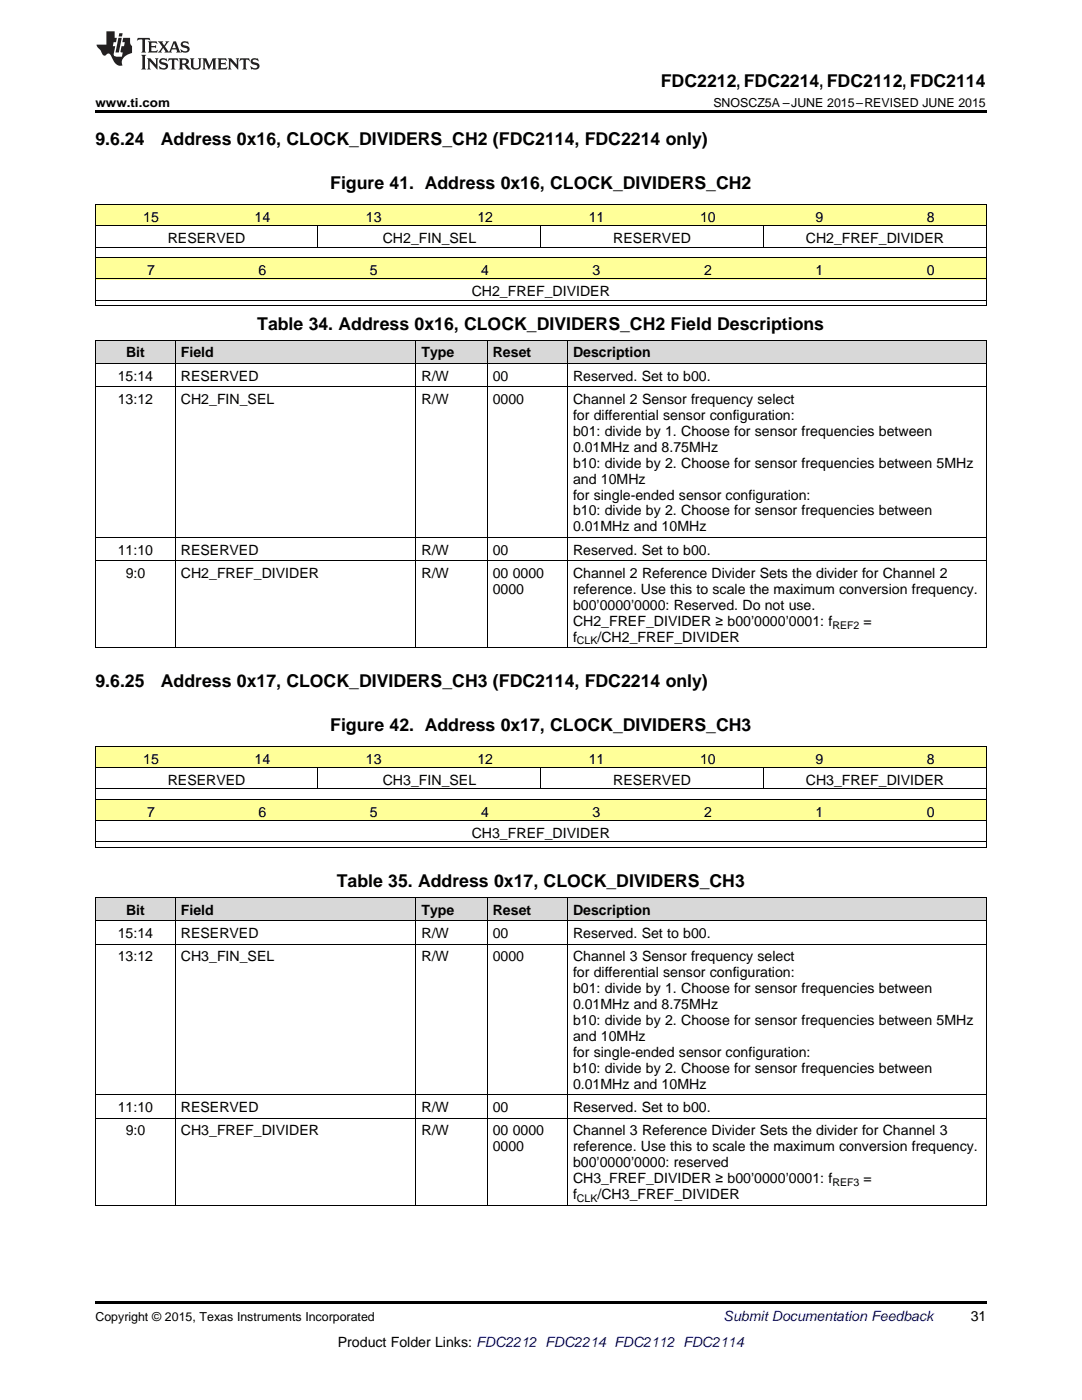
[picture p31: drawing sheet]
<svg xmlns="http://www.w3.org/2000/svg" width="216mm" height="279mm" viewBox="0 0 216 279" stroke-linecap="round" stroke-linejoin="round" font-family="sans-serif">
<defs><g id="words">
<g font-size="3.5">
<text x="131.9" y="17.3">FDC2212, FDC2214, FDC2112, FDC2114</text>
<text x="19" y="28.9">9.6.24</text>
<text x="32.1" y="28.9">Address 0x16, CLOCK_DIVIDERS_CH2 (FDC2114, FDC2214 only)</text>
<text x="65.9" y="37.7">Figure 41. Address 0x16, CLOCK_DIVIDERS_CH2</text>
<text x="51.3" y="65.8">Table 34. Address 0x16, CLOCK_DIVIDERS_CH2 Field Descriptions</text>
<text x="19" y="137.1">9.6.25</text>
<text x="32.1" y="137.1">Address 0x17, CLOCK_DIVIDERS_CH3 (FDC2114, FDC2214 only)</text>
<text x="65.9" y="145.8">Figure 42. Address 0x17, CLOCK_DIVIDERS_CH3</text>
<text x="67.2" y="177.1">Table 35. Address 0x17, CLOCK_DIVIDERS_CH3</text>
</g>
<g font-size="2.8">
<text x="28.6" y="44.3">15</text>
<text x="50.8" y="44.3">14</text>
<text x="73" y="44.3">13</text>
<text x="95.2" y="44.3">12</text>
<text x="117.5" y="44.3">11</text>
<text x="139.7" y="44.3">10</text>
<text x="162.7" y="44.3">9</text>
<text x="184.9" y="44.3">8</text>
<text x="33.5" y="48.5">RESERVED</text>
<text x="76.4" y="48.5">CH2_FIN_SEL</text>
<text x="122.4" y="48.5">RESERVED</text>
<text x="160.8" y="48.5">CH2_FREF_DIVIDER</text>
<text x="29.4" y="54.9">7</text>
<text x="51.6" y="54.9">6</text>
<text x="73.8" y="54.9">5</text>
<text x="94.1" y="59.1">CH2_FREF_DIVIDER</text>
<text x="96" y="54.9">4</text>
<text x="118.3" y="54.9">3</text>
<text x="140.5" y="54.9">2</text>
<text x="162.7" y="54.9">1</text>
<text x="184.9" y="54.9">0</text>
<text x="25.2" y="71.3">Bit</text>
<text x="36.1" y="71.3">Field</text>
<text x="84.1" y="71.3">Type</text>
<text x="98.3" y="71.3">Reset</text>
<text x="114.3" y="71.3">Description</text>
<text x="23.5" y="76">15:14</text>
<text x="36.1" y="76">RESERVED</text>
<text x="84.1" y="76">R/W</text>
<text x="98.3" y="76">00</text>
<text x="114.3" y="76">Reserved. Set to b00.</text>
<text x="23.5" y="80.6">13:12</text>
<text x="36.1" y="80.6">CH2_FIN_SEL</text>
<text x="84.1" y="80.6">R/W</text>
<text x="98.3" y="80.6">0000</text>
<text x="114.3" y="80.6">Channel 2 Sensor frequency select</text>
<text x="114.3" y="83.8">for differential sensor configuration:</text>
<text x="114.3" y="87">b01: divide by 1. Choose for sensor frequencies between</text>
<text x="114.3" y="90.2">0.01MHz and 8.75MHz</text>
<text x="114.3" y="93.3">b10: divide by 2. Choose for sensor frequencies between 5MHz</text>
<text x="114.3" y="96.5">and 10MHz</text>
<text x="114.3" y="99.7">for single-ended sensor configuration:</text>
<text x="114.3" y="102.9">b10: divide by 2. Choose for sensor frequencies between</text>
<text x="114.3" y="106">0.01MHz and 10MHz</text>
<text x="23.5" y="110.7">11:10</text>
<text x="36.1" y="110.7">RESERVED</text>
<text x="84.1" y="110.7">R/W</text>
<text x="98.3" y="110.7">00</text>
<text x="114.3" y="110.7">Reserved. Set to b00.</text>
<text x="25.1" y="115.4">9:0</text>
<text x="36.1" y="115.4">CH2_FREF_DIVIDER</text>
<text x="84.1" y="115.4">R/W</text>
<text x="98.3" y="115.4">00</text>
<text x="98.3" y="118.5">0000</text>
<text x="102.3" y="115.4">0000</text>
<text x="114.3" y="115.4">Channel 2 Reference Divider Sets the divider for Channel 2</text>
<text x="114.3" y="118.5">reference. Use this to scale the maximum conversion frequency.</text>
<text x="114.3" y="121.7">b00’0000’0000: Reserved. Do not use.</text>
<text x="114.3" y="124.9">CH2_FREF_DIVIDER ≥ b00’0000’0001: f</text>
<text x="172.3" y="124.9">=</text>
<text x="114.3" y="128.1">f</text>
<text x="119.2" y="128.1">/CH2_FREF_DIVIDER</text>
<text x="28.6" y="152.4">15</text>
<text x="50.8" y="152.4">14</text>
<text x="73" y="152.4">13</text>
<text x="95.2" y="152.4">12</text>
<text x="117.5" y="152.4">11</text>
<text x="139.7" y="152.4">10</text>
<text x="162.7" y="152.4">9</text>
<text x="184.9" y="152.4">8</text>
<text x="33.5" y="156.6">RESERVED</text>
<text x="76.4" y="156.6">CH3_FIN_SEL</text>
<text x="122.4" y="156.6">RESERVED</text>
<text x="160.8" y="156.6">CH3_FREF_DIVIDER</text>
<text x="29.4" y="163">7</text>
<text x="51.6" y="163">6</text>
<text x="73.8" y="163">5</text>
<text x="94.1" y="167.2">CH3_FREF_DIVIDER</text>
<text x="96" y="163">4</text>
<text x="118.3" y="163">3</text>
<text x="140.5" y="163">2</text>
<text x="162.7" y="163">1</text>
<text x="184.9" y="163">0</text>
<text x="25.2" y="182.6">Bit</text>
<text x="36.1" y="182.6">Field</text>
<text x="84.1" y="182.6">Type</text>
<text x="98.3" y="182.6">Reset</text>
<text x="114.3" y="182.6">Description</text>
<text x="23.5" y="187.2">15:14</text>
<text x="23.5" y="191.9">13:12</text>
<text x="36.1" y="187.2">RESERVED</text>
<text x="36.1" y="191.9">CH3_FIN_SEL</text>
<text x="84.1" y="187.2">R/W</text>
<text x="84.1" y="191.9">R/W</text>
<text x="98.3" y="187.2">00</text>
<text x="98.3" y="191.9">0000</text>
<text x="114.3" y="187.2">Reserved. Set to b00.</text>
<text x="114.3" y="191.9">Channel 3 Sensor frequency select</text>
<text x="114.3" y="195.1">for differential sensor configuration:</text>
<text x="114.3" y="198.2">b01: divide by 1. Choose for sensor frequencies between</text>
<text x="114.3" y="201.4">0.01MHz and 8.75MHz</text>
<text x="114.3" y="204.6">b10: divide by 2. Choose for sensor frequencies between 5MHz</text>
<text x="114.3" y="207.8">and 10MHz</text>
<text x="114.3" y="210.9">for single-ended sensor configuration:</text>
<text x="114.3" y="214.1">b10: divide by 2. Choose for sensor frequencies between</text>
<text x="23.5" y="221.9">11:10</text>
<text x="36.1" y="221.9">RESERVED</text>
<text x="84.1" y="221.9">R/W</text>
<text x="98.3" y="221.9">00</text>
<text x="114.3" y="217.3">0.01MHz and 10MHz</text>
<text x="114.3" y="221.9">Reserved. Set to b00.</text>
<text x="25.1" y="226.6">9:0</text>
<text x="36.1" y="226.6">CH3_FREF_DIVIDER</text>
<text x="84.1" y="226.6">R/W</text>
<text x="98.3" y="226.6">00</text>
<text x="102.3" y="226.6">0000</text>
<text x="114.3" y="226.6">Channel 3 Reference Divider Sets the divider for Channel 3</text>
<text x="98.3" y="229.8">0000</text>
<text x="114.3" y="229.8">reference. Use this to scale the maximum conversion frequency.</text>
<text x="114.3" y="232.9">b00’0000’0000: reserved</text>
<text x="114.3" y="236.1">CH3_FREF_DIVIDER ≥ b00’0000’0001: f</text>
<text x="114.3" y="239.3">f</text>
<text x="119.2" y="239.3">/CH3_FREF_DIVIDER</text>
<text x="172.3" y="236.1">=</text>
<text x="193.7" y="263.6">31</text>
<text x="67.4" y="268.9">Product Folder Links: FDC2212 FDC2214 FDC2112 FDC2114</text>
</g>
<text font-size="2.8" fill="#0000c8" x="144.4" y="263.6">Submit Documentation Feedback</text>
<g font-size="2.5">
<text x="19" y="21.4">www.ti.com</text>
<text x="142.3" y="21.4">SNOSCZ5A –JUNE 2015–REVISED JUNE 2015</text>
<text x="19" y="263.6">Copyright © 2015, Texas Instruments Incorporated</text>
</g>
<g font-size="2.1">
<text x="166.1" y="125.4">REF2</text>
<text x="115.1" y="128.6">CLK</text>
<text x="115.1" y="239.9">CLK</text>
<text x="166.1" y="236.7">REF3</text>
</g>
</g></defs>
<g fill="#d8d8d8">
<path d="M19 179.2h16v4.6h-16z"/>
<path d="M35 179.2h48v4.6h-48z"/>
<path d="M83 179.2h14.3v4.6h-14.3z"/>
<path d="M97.3 179.2h16v4.6h-16z"/>
<path d="M113.3 179.2h83.5v4.6h-83.5z"/>
</g>
<g fill="#ff9">
<path d="M19 159.6h22.3v4.2h-22.3z"/>
<path d="M41.3 159.6h22.2v4.2h-22.2z"/>
<path d="M63.5 159.6h22.2v4.2h-22.2z"/>
<path d="M85.7 159.6h22.2v4.2h-22.2z"/>
<path d="M107.9 159.6h22.3v4.2h-22.3z"/>
<path d="M130.2 159.6h22.2v4.2h-22.2z"/>
<path d="M152.4 159.6h22.2v4.2h-22.2z"/>
<path d="M174.6 159.6h22.2v4.2h-22.2z"/>
<path d="M19 149h22.3v4.2h-22.3z"/>
<path d="M41.3 149h22.2v4.2h-22.2z"/>
<path d="M63.5 149h22.2v4.2h-22.2z"/>
<path d="M85.7 149h22.2v4.2h-22.2z"/>
<path d="M107.9 149h22.3v4.2h-22.3z"/>
<path d="M130.2 149h22.2v4.2h-22.2z"/>
<path d="M152.4 149h22.2v4.2h-22.2z"/>
<path d="M174.6 149h22.2v4.2h-22.2z"/>
</g>
<g fill="#d8d8d8">
<path d="M19 67.9h16v4.7h-16z"/>
<path d="M35 67.9h48v4.7h-48z"/>
<path d="M83 67.9h14.3v4.7h-14.3z"/>
<path d="M97.3 67.9h16v4.7h-16z"/>
<path d="M113.3 67.9h83.5v4.7h-83.5z"/>
</g>
<g fill="#ff9">
<path d="M19 51.5h22.3v4.2h-22.3z"/>
<path d="M41.3 51.5h22.2v4.2h-22.2z"/>
<path d="M63.5 51.5h22.2v4.2h-22.2z"/>
<path d="M85.7 51.5h22.2v4.2h-22.2z"/>
<path d="M107.9 51.5h22.3v4.2h-22.3z"/>
<path d="M130.2 51.5h22.2v4.2h-22.2z"/>
<path d="M152.4 51.5h22.2v4.2h-22.2z"/>
<path d="M174.6 51.5h22.2v4.2h-22.2z"/>
<path d="M19 40.9h22.3v4.2h-22.3z"/>
<path d="M41.3 40.9h22.2v4.2h-22.2z"/>
<path d="M63.5 40.9h22.2v4.2h-22.2z"/>
<path d="M85.7 40.9h22.2v4.2h-22.2z"/>
<path d="M107.9 40.9h22.3v4.2h-22.3z"/>
<path d="M130.2 40.9h22.2v4.2h-22.2z"/>
<path d="M152.4 40.9h22.2v4.2h-22.2z"/>
<path d="M174.6 40.9h22.2v4.2h-22.2z"/>
</g>
<g fill="#000">
<path d="M19 22h177.8v.5h-177.8zM19 50.4h.2v1.1h-.2zM19 49.4h.2v1h-.2zM196.7 50.4h.1v1.1h-.1zM196.7 49.4h.1v1h-.1zM19 59.9h.2v1.1h-.2zM196.7 59.9h.1v1.1h-.1zM19 129.3h.2zM82.9 129.3h.1zM97.2 129.3h.1zM113.2 129.3h.1zM196.7 129.3h.1z"/>
<path d="M19 158.5h.2v1.1h-.2zM19 157.5h.2v1h-.2zM196.7 158.5h.1v1.1h-.1zM196.7 157.5h.1v1h-.1zM19 168.1h.2v1h-.2zM196.7 168.1h.1v1h-.1zM19 240.5l.2 .1zM82.9 240.5l.1 .1zM97.2 240.5l.1 .1zM113.2 240.5l.1 .1zM196.7 240.5l.1 .1zM19 259.7h177.8v.5h-177.8z"/>
</g>
<g fill="none" stroke="#000" stroke-width=".2">
<path d="M19 59.9h177.8M19 55.7h177.8M19 51.4h177.8M19 49.3h177.8M19 45.1h177.8M19 40.8h177.8M19.1 40.9v8.5M19.1 51.5v8.4M63.4 45.1v4.3M107.9 45.1v4.3M152.3 45.1v4.3M196.8 40.9v8.5"/>
<path d="M196.8 51.5v8.4M19 67.9h177.8v61.4M19 77.2h177.8M19 72.5h177.8M19 60.9h177.8M19.1 67.9v61.4M35 67.9v61.4M83 67.9v61.4M97.2 67.9v61.4M113.2 67.9v61.4M19 111.9h177.8M19 107.3h177.8"/>
<path d="M19 129.3h177.8M19 159.5h177.8M19 157.4h177.8M19 153.2h177.8M19 149h177.8M19.1 149v8.5M19.1 159.6v8.5M63.4 153.2v4.3M107.9 153.2v4.3M152.3 153.2v4.3M196.8 149v8.5M196.8 159.6v8.5"/>
<path d="M19 179.1h177.8v61.5M19 169.1h177.8M19 168h177.8M19 163.8h177.8M19.1 179.1v61.5M35 179.1v61.5M83 179.1v61.5M97.2 179.1v61.5M113.2 179.1v61.5M19 188.4h177.8M19 183.8h177.8M19 218.5h177.8"/>
<path d="M19 223.1h177.8M19 240.5h177.8"/>
</g>
<g fill="#231f20">
<path d="M27.5 7.6l-.1 .5 .4-.2h.6v.1v2.1l-.2 .4h1l-.3-.4v-2.1l.1-.1h.5l.5 .2-.2-.5zM29.5 8.3l.2 .3v1.5l-.2 .4h1.8l.2-.6a1.04 1.04 0 0 1-1.3 .2v-.7h.6l.3 .2v-.6l-.3 .2h-.6v-.6l.8-.1 .4 .3-.2-.5zM31.5 8.3l.9 1.1-.9 1.1h.8l-.2-.2 .5-.7 .4 .7-.2 .2h1.5l-.1-.2 .1-.4h.9l.1 .4-.2 .2h1l-.3-.3-.7-1.9h-.5l-.9 2-.8-1 .9-1h-.8l.1 .3-.3 .5-.4-.6 .2-.2zM34.7 8.6l.4 1h-.7zM36.3 8.4a.63 .63 0 0 0-.2 .7 .63 .63 0 0 0 .6 .4l.6 .2 .1 .2a.75 .75 0 0 1-.7 .4 .75 .75 0 0 1-.6-.5l.1 .7 .1-.1a1.11 1.11 0 0 0 1.5-.6 1.13 1.13 0 0 0-1.2-.8l-.1-.4a1.04 1.04 0 0 1 1.2 .2l-.2-.5-.1 .1-.5-.2zM28.2 10.9l.2 .4v2.2l-.2 .4h1l-.3-.4v-2.2l.3-.4zM29.3 11.6l.3 .4v1.5l-.3 .4h.8l-.2-.4v-1.3l1.5 1.7v-1.9l.2-.4h-.7l.2 .4v.9l-1.1-1.3zM32 11.8a.62 .62 0 0 0-.2 .7 .62 .62 0 0 0 .6 .4l.6 .1 .1 .3a.76 .76 0 0 1-.7 .3 .76 .76 0 0 1-.6-.4l.1 .7 .1-.1a1.11 1.11 0 0 0 1.5-.6 1.13 1.13 0 0 0-1.2-.8l-.1-.4a1.04 1.04 0 0 1 1.2 .2l-.2-.6-.1 .1-.5-.1zM33.7 11.6l-.2 .6a.61 .61 0 0 1 .8-.3v1.6l-.2 .4h.9l-.2-.4v-1.6a.63 .63 0 0 1 .8 .3l-.2-.6zM35.6 11.6l.3 .4v1.5l-.3 .4h1l-.2-.2v-.8l.5 .2a.76 .76 0 0 0 1.2 .7l-1-1a.58 .58 0 0 0 .6-.5 .58 .58 0 0 0-.5-.6zM36.4 11.9h.1a.45 .45 0 0 1 .5 .1 .45 .45 0 0 1 .1 .5l-.7 .2zM37.9 11.6l.2 .2a2.17 2.17 0 0 0 .3 1.9 .99 .99 0 0 0 1.6-.6v-1.1l.2-.4h-.7l.2 .2a1.92 1.92 0 0 1-.2 1.8 .6 .6 0 0 1-.9-.5v-1.1l.2-.4zM40.4 11.6l.2 .4v1.5l-.2 .4h.7l-.2-.4v-1.4l.8 1.8 .8-1.8v1.4l-.2 .4h.9l-.2-.4v-1.5l.2-.4h-.8l-.6 1.5-.6-1.5zM43.4 11.6l.2 .4v1.5l-.2 .4h1.8l.2-.6a1.04 1.04 0 0 1-1.3 .1v-.6h.5l.4 .2v-.6l-.4 .2h-.5v-.7h.8l.3 .3-.1-.6zM45.5 11.6l.2 .4v1.5l-.2 .4h.7l-.2-.4v-1.3l1.5 1.7v-1.9l.2-.4h-.7l.2 .4v.9l-1.1-1.3zM47.9 11.6l-.1 .6a.61 .61 0 0 1 .8-.3v1.6l-.3 .4h1l-.3-.4 .1-1.6a.63 .63 0 0 1 .7 .3l-.1-.6zM50.2 11.8a.62 .62 0 0 0-.2 .7 .62 .62 0 0 0 .6 .4l.6 .1 .2 .3a.76 .76 0 0 1-.8 .3 .76 .76 0 0 1-.6-.4l.1 .7 .2-.1a1.11 1.11 0 0 0 1.5-.6 1.13 1.13 0 0 0-1.3-.8l-.1-.4a1.04 1.04 0 0 1 1.2 .2l-.1-.6-.2 .1-.5-.1z"/>
<path d="M21.2 6.3v2.6h-1.9l.1 .4 .7 .9a.91 .91 0 0 0 1 .8 .56 .56 0 0 1 .5-.3 .56 .56 0 0 1 .5 .3l.4 .8a1.53 1.53 0 0 0 1.9 1.2 1.54 1.54 0 0 1 1-2.1l.9-.3v-1.4a1.52 1.52 0 0 1-.3-1.6h-1.4l-.2 .8h.5l-.2 .8h-.4l-.2 1v.2l.4 .1-.2 .8a1.93 1.93 0 0 1-1.6-.3l.3-1.8h-.5l.2-.8h.4l.2-.8h-.4v-1.3zM23.6 7.6l-.6 2.9h.7l.6-2.9zM23.8 6.6l-.1 .7h.6l.2-.7z"/>
</g>
<use href="#words"/>
</svg>
